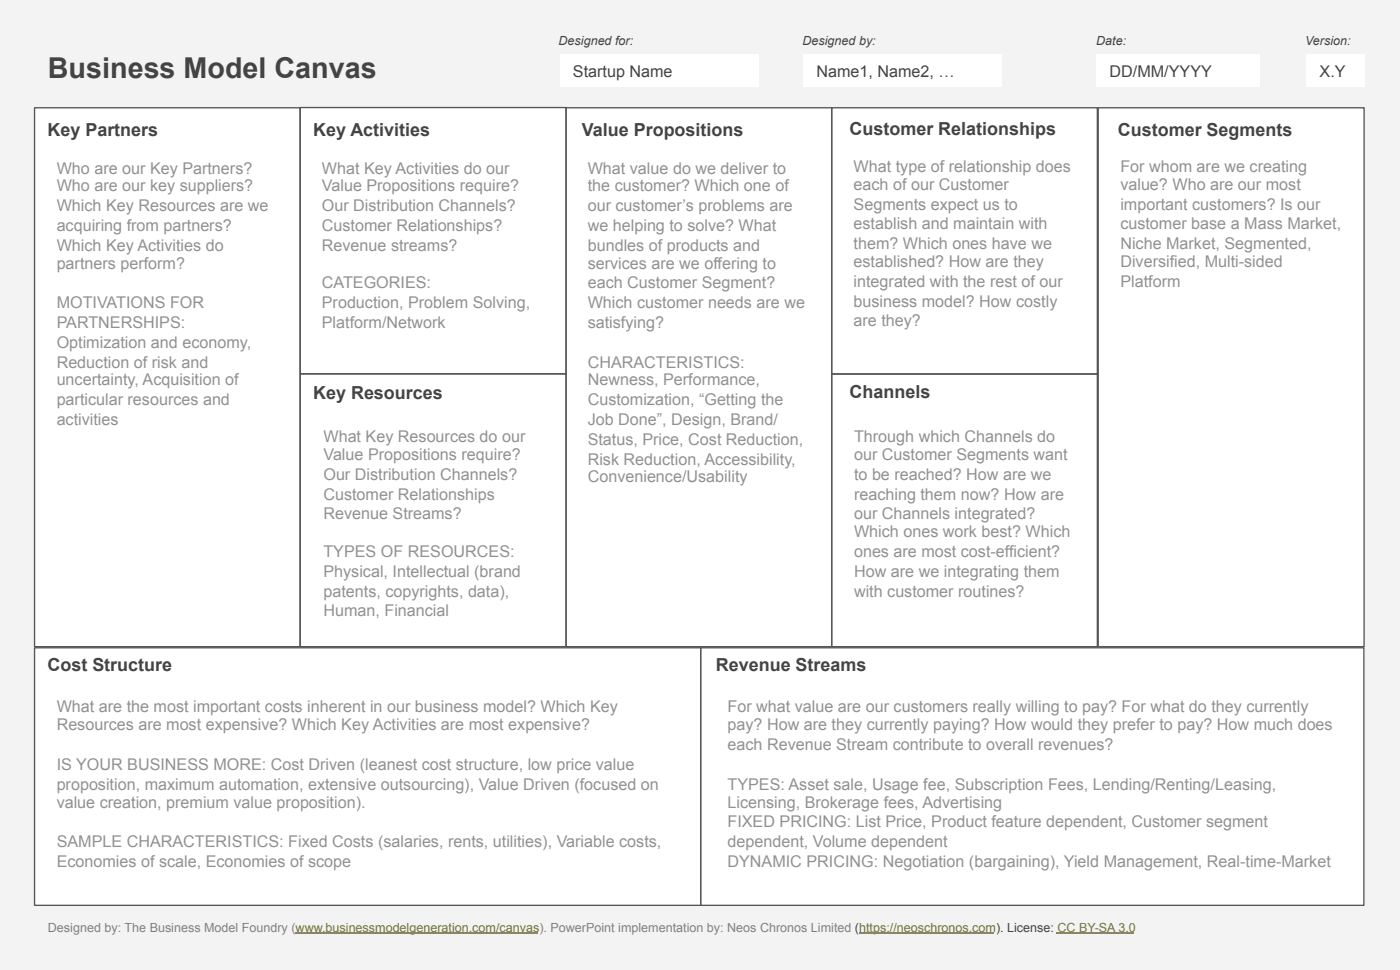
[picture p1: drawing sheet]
<svg xmlns="http://www.w3.org/2000/svg" width="275mm" height="190mm" viewBox="0 0 275 190" stroke-linecap="round" stroke-linejoin="round" font-family="sans-serif">
<defs><g id="words">
<text font-size="5.6" fill="#444" x="9.4" y="15.4">Business Model Canvas</text>
<g font-size="3.5" fill="#444">
<text x="9.3" y="26.7">Key Partners</text>
<text x="61.5" y="26.7">Key Activities</text>
<text x="114.4" y="26.7">Value Propositions</text>
<text x="167" y="26.5">Customer Relationships</text>
<text x="219.7" y="26.7">Customer Segments</text>
<text x="61.5" y="78.4">Key Resources</text>
<text x="167" y="78.2">Channels</text>
<text x="9.3" y="131.8">Cost Structure</text>
<text x="140.7" y="131.8">Revenue Streams</text>
</g>
<g font-size="3.2" fill="#444">
<text x="112.6" y="15">Startup Name</text>
<text x="160.5" y="15">Name1, Name2, …</text>
<text x="218.1" y="15">DD/MM/YYYY</text>
<text x="259.4" y="15">X.Y</text>
</g>
<g font-size="3.2" fill="#919191">
<text x="11.1" y="34.1">Who are our Key Partners?</text>
<text x="63.3" y="34.1">What Key Activities do our</text>
<text x="115.5" y="34.1">What value do we deliver to</text>
<text x="167.8" y="33.8">What type of relationship does</text>
<text x="220.2" y="33.8">For whom are we creating</text>
<text x="11.1" y="37.6">Who are our key suppliers?</text>
<text x="11.1" y="41.5">Which Key Resources are we</text>
<text x="63.3" y="37.6">Value Propositions require?</text>
<text x="63.3" y="41.5">Our Distribution Channels?</text>
<text x="115.5" y="37.6">the customer? Which one of</text>
<text x="115.5" y="41.5">our customer’s problems are</text>
<text x="167.8" y="37.3">each of our Customer</text>
<text x="167.8" y="41.2">Segments expect us to</text>
<text x="220.2" y="37.3">value? Who are our most</text>
<text x="220.2" y="41.2">important customers? Is our</text>
<text x="11.1" y="45.4">acquiring from partners?</text>
<text x="63.3" y="45.4">Customer Relationships?</text>
<text x="115.5" y="45.4">we helping to solve? What</text>
<text x="167.8" y="45.1">establish and maintain with</text>
<text x="220.2" y="45.1">customer base a Mass Market,</text>
<text x="11.1" y="49.2">Which Key Activities do</text>
<text x="11.1" y="52.8">partners perform?</text>
<text x="63.3" y="49.2">Revenue streams?</text>
<text x="115.5" y="49.2">bundles of products and</text>
<text x="115.5" y="52.8">services are we offering to</text>
<text x="167.8" y="48.9">them? Which ones have we</text>
<text x="167.8" y="52.5">established? How are they</text>
<text x="220.2" y="48.9">Niche Market, Segmented,</text>
<text x="220.2" y="52.5">Diversified, Multi-sided</text>
<text x="63.3" y="56.7">CATEGORIES:</text>
<text x="115.5" y="56.7">each Customer Segment?</text>
<text x="167.8" y="56.3">integrated with the rest of our</text>
<text x="220.2" y="56.3">Platform</text>
<text x="11.1" y="60.5">MOTIVATIONS FOR</text>
<text x="11.1" y="64.4">PARTNERSHIPS:</text>
<text x="63.3" y="60.5">Production, Problem Solving,</text>
<text x="63.3" y="64.4">Platform/Network</text>
<text x="115.5" y="60.5">Which customer needs are we</text>
<text x="115.5" y="64.4">satisfying?</text>
<text x="167.8" y="60.2">business model? How costly</text>
<text x="167.8" y="64.1">are they?</text>
<text x="11.1" y="68.3">Optimization and economy,</text>
<text x="11.1" y="72.2">Reduction of risk and</text>
<text x="11.1" y="75.7">uncertainty, Acquisition of</text>
<text x="115.5" y="72.2">CHARACTERISTICS:</text>
<text x="115.5" y="75.7">Newness, Performance,</text>
<text x="11.1" y="79.6">particular resources and</text>
<text x="11.1" y="83.5">activities</text>
<text x="115.5" y="79.6">Customization, “Getting the</text>
<text x="115.5" y="83.5">Job Done”, Design, Brand/</text>
<text x="63.6" y="86.8">What Key Resources do our</text>
<text x="115.5" y="87.3">Status, Price, Cost Reduction,</text>
<text x="167.9" y="86.8">Through which Channels do</text>
<text x="63.6" y="90.3">Value Propositions require?</text>
<text x="63.6" y="94.2">Our Distribution Channels?</text>
<text x="115.5" y="91.2">Risk Reduction, Accessibility,</text>
<text x="115.5" y="94.8">Convenience/Usability</text>
<text x="167.9" y="90.3">our Customer Segments want</text>
<text x="167.9" y="94.2">to be reached? How are we</text>
<text x="63.6" y="98.1">Customer Relationships</text>
<text x="63.6" y="102">Revenue Streams?</text>
<text x="167.9" y="98.1">reaching them now? How are</text>
<text x="167.9" y="102">our Channels integrated?</text>
<text x="167.9" y="105.5">Which ones work best? Which</text>
<text x="63.6" y="109.4">TYPES OF RESOURCES:</text>
<text x="63.6" y="113.3">Physical, Intellectual (brand</text>
<text x="167.9" y="109.4">ones are most cost-efficient?</text>
<text x="167.9" y="113.3">How are we integrating them</text>
<text x="63.6" y="117.2">patents, copyrights, data),</text>
<text x="167.9" y="117.2">with customer routines?</text>
<text x="63.6" y="121">Human, Financial</text>
<text x="11.1" y="139.9">What are the most important costs inherent in our business model? Which Key</text>
<text x="11.1" y="143.4">Resources are most expensive? Which Key Activities are most expensive?</text>
<text x="143" y="139.9">For what value are our customers really willing to pay? For what do they currently</text>
<text x="143" y="143.4">pay? How are they currently paying? How would they prefer to pay? How much does</text>
<text x="143" y="147.3">each Revenue Stream contribute to overall revenues?</text>
<text x="11.1" y="151.2">IS YOUR BUSINESS MORE: Cost Driven (leanest cost structure, low price value</text>
<text x="11.1" y="155.1">proposition, maximum automation, extensive outsourcing), Value Driven (focused on</text>
<text x="143" y="155.1">TYPES: Asset sale, Usage fee, Subscription Fees, Lending/Renting/Leasing,</text>
<text x="11.1" y="158.6">value creation, premium value proposition).</text>
<text x="143" y="158.6">Licensing, Brokerage fees, Advertising</text>
<text x="11.1" y="166.4">SAMPLE CHARACTERISTICS: Fixed Costs (salaries, rents, utilities), Variable costs,</text>
<text x="143" y="162.5">FIXED PRICING: List Price, Product feature dependent, Customer segment</text>
<text x="143" y="166.4">dependent, Volume dependent</text>
<text x="11.1" y="170.3">Economies of scale, Economies of scope</text>
<text x="143" y="170.3">DYNAMIC PRICING: Negotiation (bargaining), Yield Management, Real-time-Market</text>
</g>
<g font-size="2.5" fill="#444">
<text x="109.8" y="8.9">Designed for:</text>
<text x="157.7" y="8.8">Designed by:</text>
<text x="215.4" y="8.8">Date:</text>
<text x="256.5" y="8.8">Version:</text>
</g>
<text font-size="2.5" fill="#808080" x="9.4" y="183.1">Designed by: The Business Model Foundry (www.businessmodelgeneration.com/canvas). PowerPoint implementation by: Neos Chronos Limited (https://neoschronos.com). License: CC BY-SA 3.0</text>
</g></defs>
<path d="M0 0h275.2v190.5h-275.2z" fill-rule="evenodd" fill="#f3f3f3"/>
<path d="M6.8 21.2h261.3v156.6h-261.3z" fill-rule="evenodd" fill="#fff"/>
<path d="M6.8 21.2h261.3v156.6h-261.3z" fill="none" stroke="#fff" stroke-width=".26"/>
<path d="M6.8 21.2h52.2v105.8h-52.2zM59 21.1h52.3v52.3h-52.3zM111.3 21.2h52.2v105.8h-52.2zM163.5 21.2h52.2v52.3h-52.2zM215.9 21.2h52.2v105.8h-52.2zM59 73.4h52.3v53.6h-52.3zM163.5 73.4h52.2v53.6h-52.2zM6.8 127.2h130.9v50.6h-130.9zM137.7 127.2h130.4v50.6h-130.4z" fill="none" stroke="#565656" stroke-width=".26"/>
<g fill="#fff">
<path d="M8.6 29.6h48.7v95.3h-48.7z" fill-rule="evenodd"/>
<path d="M60.7 29.6h48.7v42.5h-48.7z" fill-rule="evenodd"/>
<path d="M113 29.6h48.7v95.3h-48.7z" fill-rule="evenodd"/>
<path d="M165.2 29.3h48.8v42.5h-48.8z" fill-rule="evenodd"/>
<path d="M217.7 29.3h48.7v95.6h-48.7z" fill-rule="evenodd"/>
<path d="M61 82.4h48.8v42.5h-48.8z" fill-rule="evenodd"/>
<path d="M165.3 82.4h48.7v42.5h-48.7z" fill-rule="evenodd"/>
<path d="M8.6 135.5h126.7v40.2h-126.7z" fill-rule="evenodd"/>
<path d="M140.4 135.5h126v40.2h-126z" fill-rule="evenodd"/>
<path d="M110.1 10.6h38.9v6.3h-38.9z" fill-rule="evenodd"/>
<path d="M157.9 10.6h39v6.3h-39z" fill-rule="evenodd"/>
<path d="M215.5 10.6h32.1v6.3h-32.1z" fill-rule="evenodd"/>
<path d="M256.8 10.6h11.5v6.3h-11.5z" fill-rule="evenodd"/>
</g>
<path d="M58.1 183.3h47.6M168.9 183.3h26.4M207.7 183.3h15.1" fill="none" stroke="#8a8834" stroke-width=".35"/>
<use href="#words"/>
</svg>
